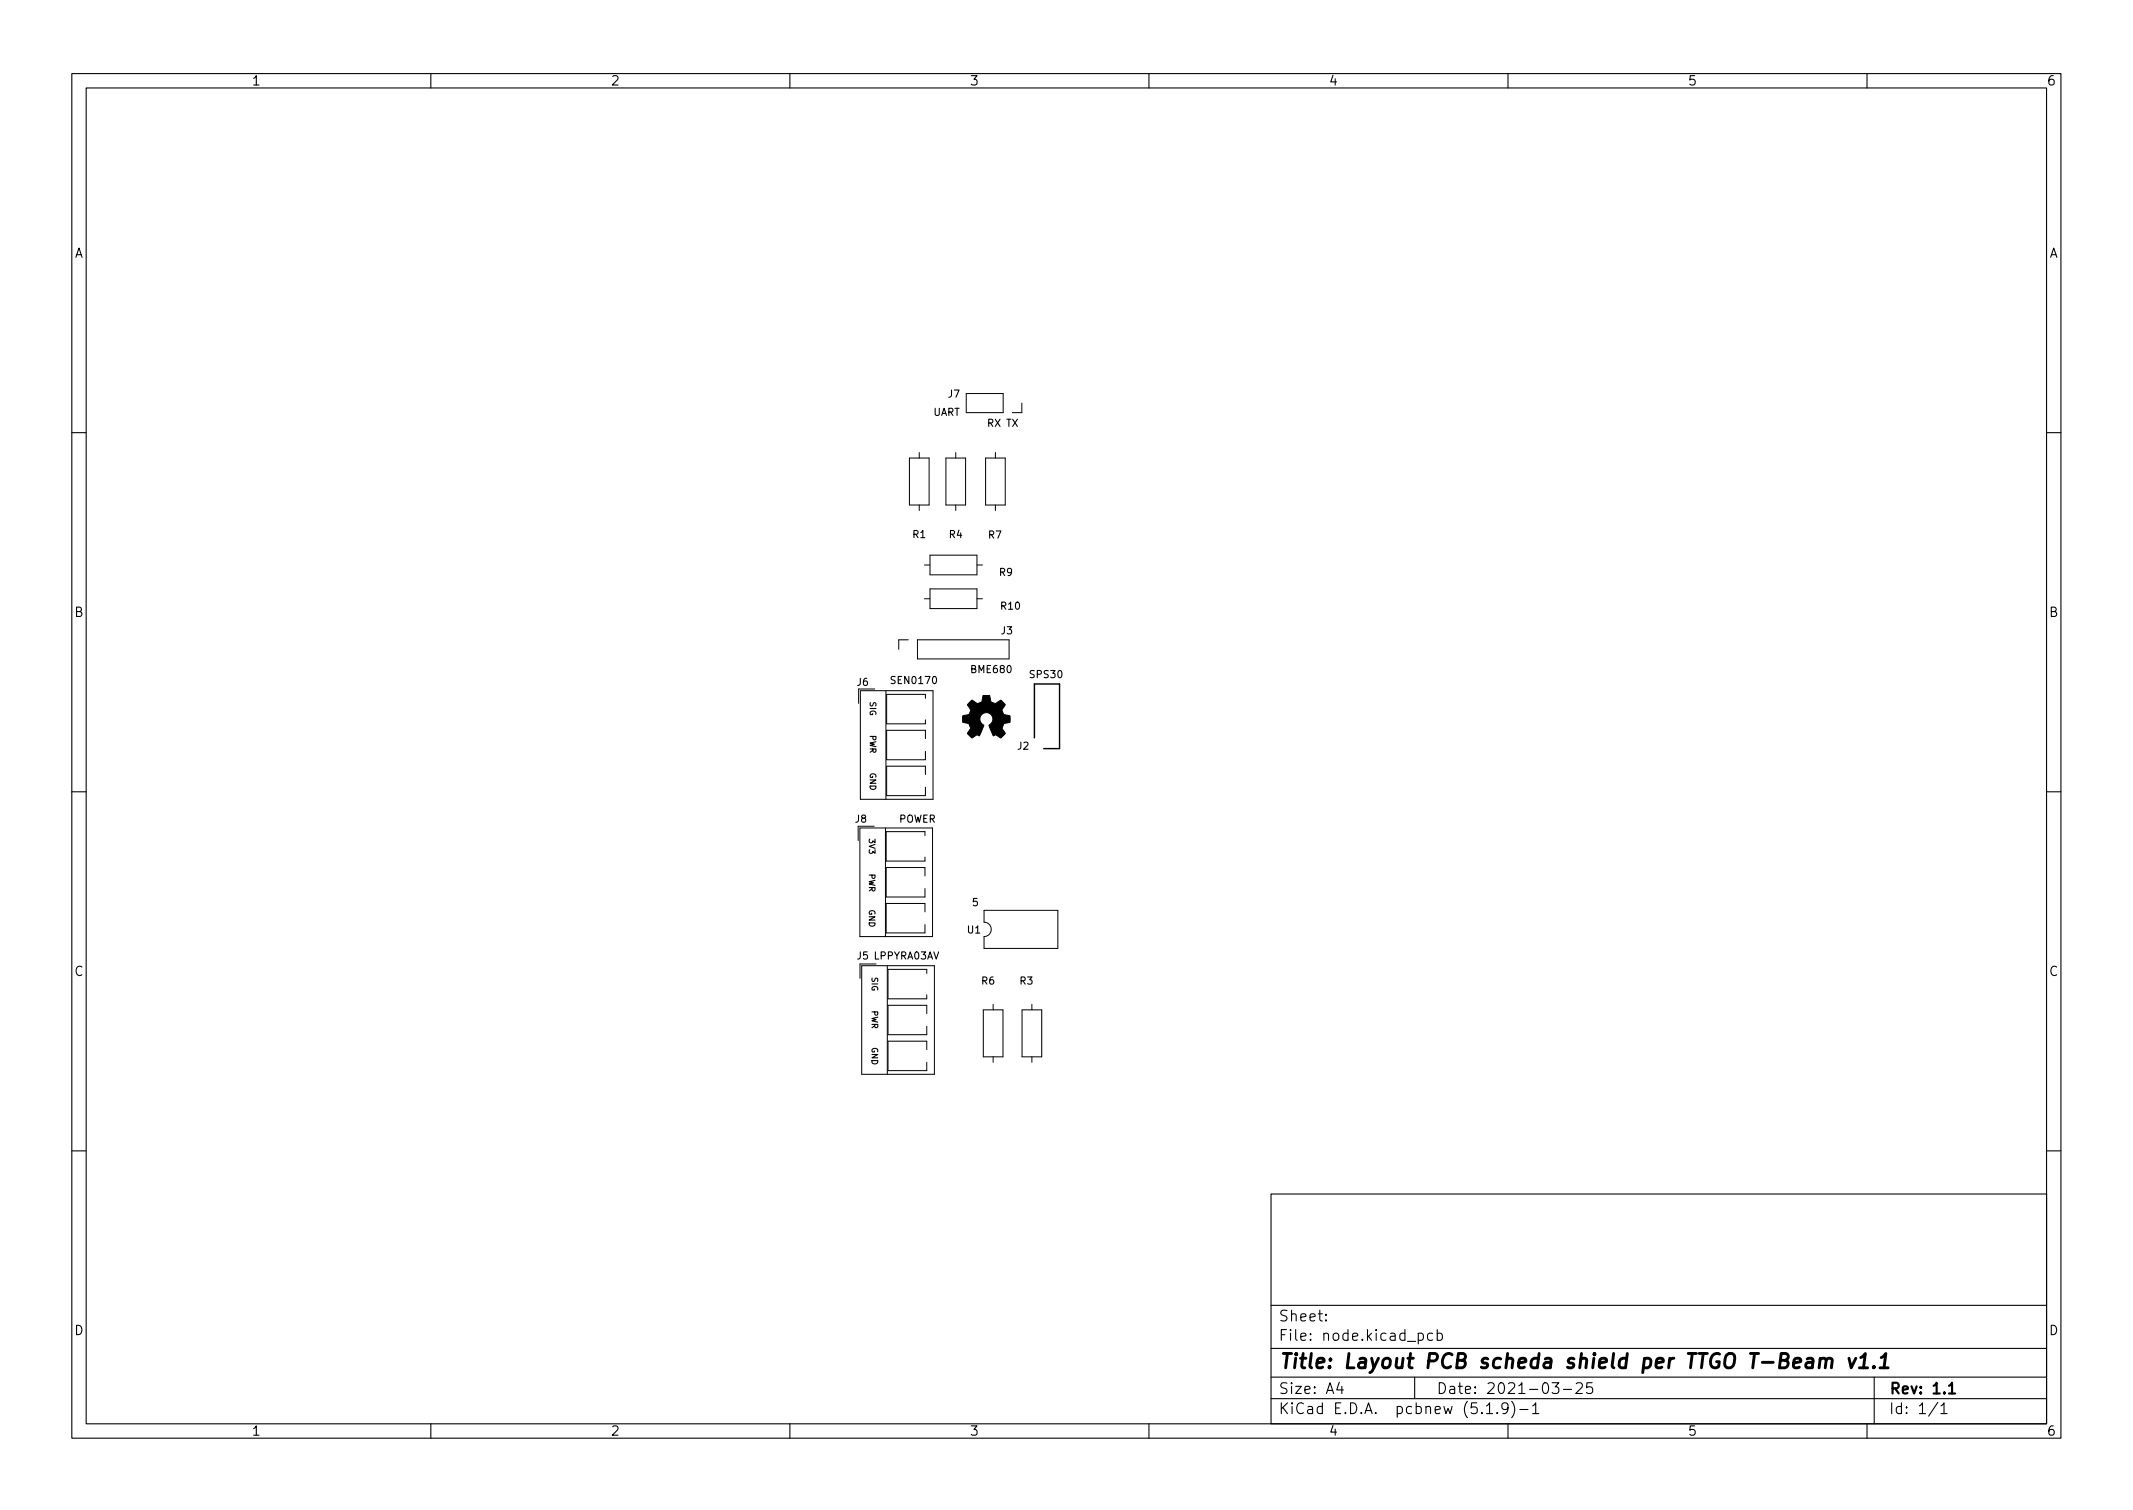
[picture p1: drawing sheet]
<svg xmlns="http://www.w3.org/2000/svg" width="297mm" height="210mm" viewBox="0 0 297 210" stroke-linecap="round" stroke-linejoin="round" font-family="sans-serif">
<defs><g id="words">
<text font-size="2.8" x="178" y="190.6">Title: Layout PCB scheda shield per TTGO T-Beam v1.1</text>
<g font-size="2.1">
<text x="178" y="184">Sheet:</text>
<text x="178" y="186.7">File: node.kicad_pcb</text>
<text x="178" y="196.9">KiCad E.D.A. pcbnew (5.1.9)-1</text>
<text x="178" y="194.1">Size: A4</text>
<text x="200" y="194.1">Date: 2021-03-25</text>
<text x="263" y="194.1">Rev: 1.1</text>
<text x="263" y="196.9">Id: 1/1</text>
</g>
<g font-size="1.8">
<text x="35" y="11.9">1</text>
<text x="85" y="11.9">2</text>
<text x="135" y="11.9">3</text>
<text x="185" y="11.9">4</text>
<text x="235" y="11.9">5</text>
<text x="285" y="11.9">6</text>
<text x="10.3" y="35.9">A</text>
<text x="285.3" y="35.9">A</text>
<text x="10.3" y="85.9">B</text>
<text x="285.3" y="85.9">B</text>
<text x="10.3" y="135.9">C</text>
<text x="285.3" y="135.9">C</text>
<text x="10.3" y="185.9">D</text>
<text x="285.3" y="185.9">D</text>
<text x="35" y="199.9">1</text>
<text x="85" y="199.9">2</text>
<text x="135" y="199.9">3</text>
<text x="185" y="199.9">4</text>
<text x="235" y="199.9">5</text>
<text x="285" y="199.9">6</text>
</g>
<g font-size="1.4">
<text x="129.9" y="57.9">UART</text>
<text x="132.1" y="55.4">J7</text>
<text x="137.5" y="59.4">RX TX</text>
<text x="127.1" y="74.9">R1</text>
<text x="132.2" y="74.9">R4</text>
<text x="137.7" y="75">R7</text>
<text x="139.2" y="80.2">R9</text>
<text x="139.4" y="88.3">J3</text>
<text x="139.4" y="84.9">R10</text>
<text x="119.4" y="95.5">J6</text>
<text x="124.3" y="95.2">SEN0170</text>
<text x="135.3" y="93.7">BME680</text>
<text x="143.5" y="94.4">SPS30</text>
<text x="141.7" y="104.4">J2</text>
<text x="119.1" y="114.5">J8</text>
<text x="125.1" y="114.5">POWER</text>
<text x="134.7" y="130">U1</text>
<text x="135.4" y="126.2">5</text>
<text x="119.4" y="133.6">J5 LPPYRA03AV</text>
<text x="136.7" y="137.1">R6</text>
<text x="142" y="137.1">R3</text>
</g>
<g font-size="1.1">
<text x="121.1" y="97.7" transform="rotate(90 121.1 97.7)">SIG</text>
<text x="121.1" y="102.3" transform="rotate(90 121.1 102.3)">PWR</text>
<text x="121.1" y="107.6" transform="rotate(90 121.1 107.6)">GND</text>
<text x="121" y="116.8" transform="rotate(90 121 116.8)">3V3</text>
<text x="121" y="121.6" transform="rotate(90 121 121.6)">PWR</text>
<text x="121" y="126.6" transform="rotate(90 121 126.6)">GND</text>
<text x="121.4" y="136.1" transform="rotate(90 121.4 136.1)">SIG</text>
<text x="121.4" y="140.7" transform="rotate(90 121.4 140.7)">PWR</text>
<text x="121.4" y="145.8" transform="rotate(90 121.4 145.8)">GND</text>
</g>
</g></defs>
<g fill="none" stroke="#000" stroke-width=".15">
<path d="M10 10.2h277v190.1h-277zM12 12.2h273v186.1h-273zM60 10.2v2M110 10.2v2M160 10.2v2M210 10.2v2M260 10.2v2M10 60.2h2M285 60.2h2M10 110.2h2M285 110.2h2M10 160.2h2"/>
<path d="M177 166.3h108v32h-108zM285 160.2h2M60 198.3v2M110 198.3v2M160 198.3v2M177 194.8h108M177 191.8h108M177 187.8h108M177 181.8h108M184.6 183.8l.1 .1h-.1v-.1v.1M184.6 183l.1 .1h-.1v-.1v.1M186.5 192.5l-.4 1h1"/>
<path d="M186.9 193v1M197 191.8v3M197.5 185.7l.4-.1 .3 .3v.4l-.1 .3h-.2h-.4M199.5 185.7l-.4-.1-.3 .3v.4l.1 .3h.2h.4M200.1 185.7l.5-.1 .3 .3v.4l-.2 .3h-.1h-.5M200.1 185.1v1.5M207 196.8h.9M208.5 196.7l.1 .1h-.1h-.1l.1-.1v.1M210 198.3v2M210 196l-.3 .3-.4-.1-.2-.2v-.4l.2-.2 .4-.1 .2 .2a.99 .99 0 0 1-.3 1.3h-.3M210.5 195.1a1.72 1.72 0 0 1 0 2.3M211.6 196.3h1.2"/>
<path d="M213.4 195.8l.5-.5v1.5M213.4 196.8h.9M216.1 192.5h1l-.5 .6a.41 .41 0 0 1 .5 .3v.3l-.2 .3h-.5l-.3-.1M217.7 193.5h1.2M219.5 192.7l.2-.2 .5 .1a.41 .41 0 0 1 .1 .6l-.9 .8h1M221.7 192.5h-.7l-.1 .7 .2-.1 .5 .1 .2 .2-.1 .5-.2 .1h-.4l-.2-.1M260 198.3v2M261 191.8v6.5M269.9 195.3l-1.3 1.9M270.3 195.8l.4-.5v1.5M270.3 196.8h.8"/>
</g>
<path d="M271.4 193l.4-.5v1.5M271.4 194h.9" fill="none" stroke="#000" stroke-width=".3"/>
<path d="M251.7 189.2l.2-.1 .5 .1 .1 .2-.1 1.1M252.5 189.6l-.7 .1a.4 .4 0 0 0-.3 .3 .4 .4 0 0 0 .2 .5l.7-.1M253.5 189.3a.49 .49 0 0 1 .8 .1l-.1 1.1M253.5 189.1l-.2 1.4M254.3 189.4a.5 .5 0 0 1 .8-.2l.1 .2-.2 1.1M257.5 189.1l.3 1.4 .6-1.4M258.9 190.5h1.2M259.1 189l.7-.5-.3 2M261 190.3v.1l-.1 .1v-.1l.1-.1-.1 .2M261.8 190.5h1.1M262 189l.6-.5-.2 2" fill="none" stroke="#000" stroke-width=".4"/>
<path d="M135.1 97.7l.1-.1a.2 .2 0 0 1 .2-.1 .2 .2 0 0 1 .2 .1l.5 .4 .6-.3 .2-.9h.9l.2 .9 .6 .3 .6-.4a.19 .19 0 0 1 .2-.1 .19 .19 0 0 1 .1 .1l.3 .3a.29 .29 0 0 1 .2 .3 .29 .29 0 0 1-.2 .2l-.1 .2a.68 .68 0 0 0 .1 .9l.5 .1a.29 .29 0 0 1 .4 .1 .29 .29 0 0 1 0 .3v.1a.29 .29 0 0 1-.2 .5h-.1a.61 .61 0 0 0-.8 .7v.1l.2 .4a.28 .28 0 0 1 .1 .5l-.4 .3a.22 .22 0 0 1-.2 .2 .22 .22 0 0 1-.2-.2l-.1-.1a.51 .51 0 0 0-.7 0l-.6-1.4a1.08 1.08 0 0 0 .2-1.7 .93 .93 0 0 0-1.3 .3 .93 .93 0 0 0 .4 1.3l-.6 1.5a.57 .57 0 0 0-.8 .1 .27 .27 0 0 1-.3 .2 .27 .27 0 0 1-.2-.3h-.1a.32 .32 0 0 1-.2-.4l.1-.2a.75 .75 0 0 0 .1-.9 .75 .75 0 0 0-.8-.4 .24 .24 0 0 1-.2-.4v-.1a.29 .29 0 0 1 .2-.5h.4a.69 .69 0 0 0 .6-.8l-.4-.5a.19 .19 0 0 1-.1-.2 .19 .19 0 0 1 .2-.2z" fill="#000" stroke="#000" stroke-width=".14"/>
<g fill="none" stroke="#000" stroke-width=".14">
<path d="M134.6 54.8h5.1v2.7h-5.1zM142.3 56.1v1.4h-1.3M126.6 63.8h2.8v6.5h-2.8zM128 63v.8M128 70.3v.8M128.7 78.7h.8M129.5 77.3h6.5v2.7h-6.5zM131.7 63.8h2.8v6.5h-2.8zM133.1 63v.8M133.1 70.3v.8M136 78.7h.8M137.2 63.8h2.8v6.5h-2.8z"/>
<path d="M138.6 63v.8M138.6 70.3v.8M119.8 96.2h10.1v15.1h-10.1zM121.8 95.9h-2.2v2M123.4 96.2v15.1M126.5 89.1h-1.3v1.3M127.8 89.1h12.7v2.6h-12.7zM128.7 83.4h.8M128.9 97.2v-.5h-5.4v4.1h5.4v-.6M129.5 82h6.5v2.7h-6.5zM136 83.4h.8M119.7 115.3h10.2v15.1h-10.2z"/>
<path d="M121.7 115.1h-2.2v2M123.3 115.3v15.1M128.8 116.4v-.6h-5.4v4.1h5.4v-.6M128.9 107.9v-1.2h-5.4v4.1h5.4v-1.2M128.9 102.9v-1.2h-5.4v4.1h5.4v-1.2M120 134.5h10.1v15.1h-10.1zM122 134.2h-2.2v2M123.6 134.5v15.1M128.8 127v-1.2h-5.4v4.1h5.4v-1.2M128.8 122v-1.2h-5.4v4.1h5.4v-1.2M129.1 135.5v-.5h-5.4v4.1h5.4v-.6M137 126.8h10.3v5.3h-10.3v-1.7a1 1 0 0 0 1-1 1 1 0 0 0-1-1z"/>
<path d="M138.3 139.8v.8M143.7 139.8v.8M129.1 146.1v-1.1h-5.4v4.1h5.4v-1.2M129.1 141.1v-1.1h-5.4v4.1h5.4v-1.2M136.9 140.6h2.8v6.6h-2.8zM138.3 147.2v.7M142.3 140.6h2.8v6.6h-2.8zM143.7 147.2v.7"/>
</g>
<path d="M144.1 102.7v-7.5h3.5v9h-2.2" fill="none" stroke="#000" stroke-width=".2"/>
<use href="#words"/>
</svg>
